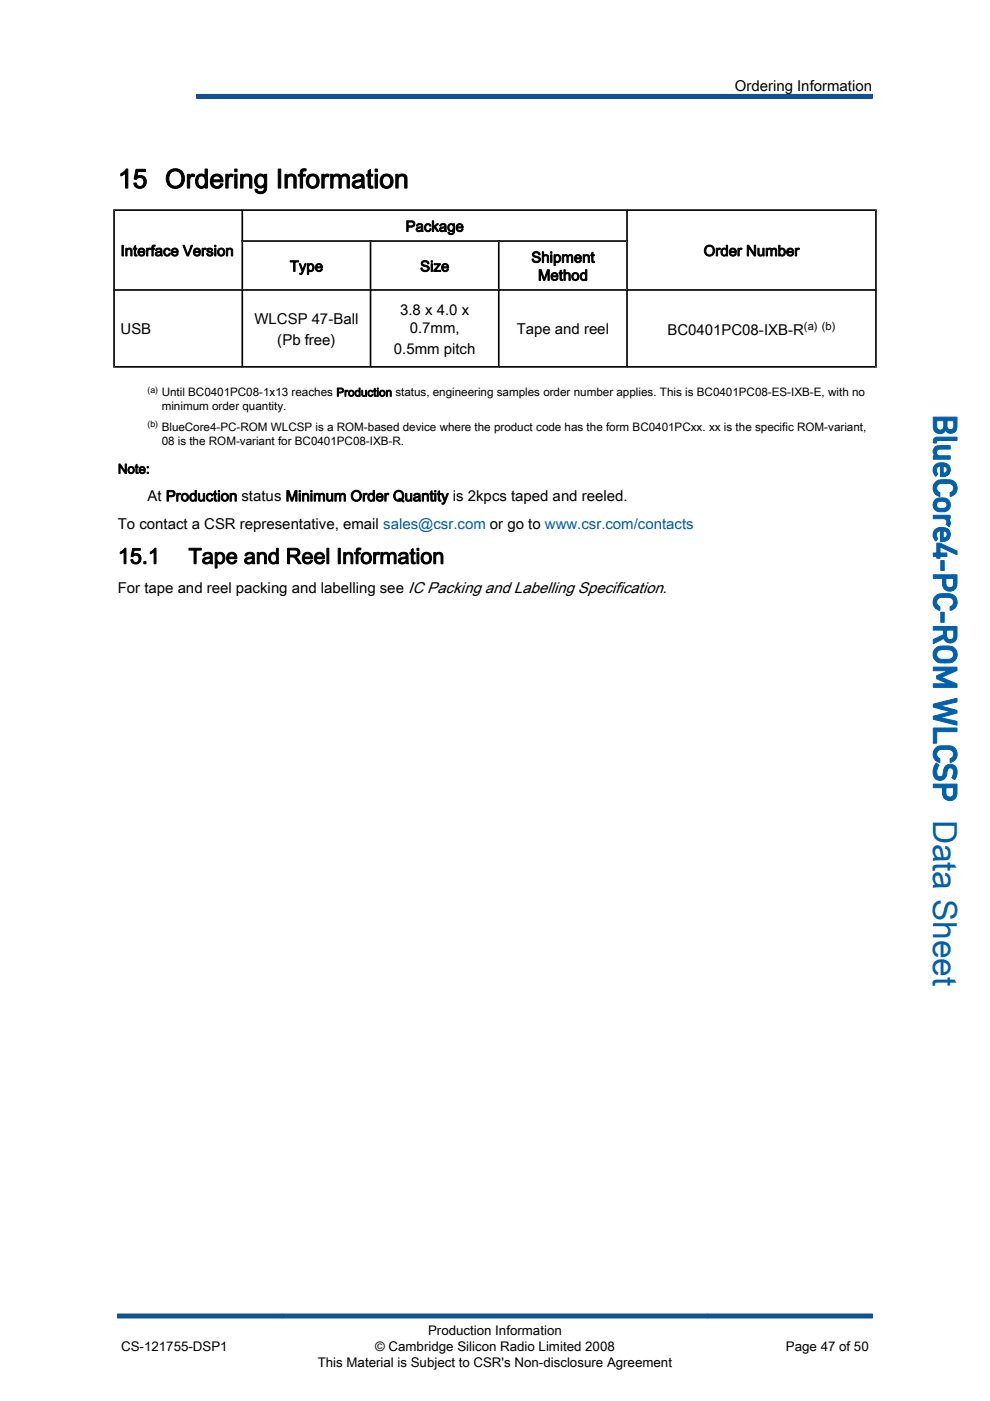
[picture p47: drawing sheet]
<svg xmlns="http://www.w3.org/2000/svg" width="210mm" height="297mm" viewBox="0 0 210 297" stroke-linecap="round" stroke-linejoin="round" font-family="sans-serif">
<defs><g id="words">
<text font-size="7.1" fill="#0060a9" x="198" y="87.9" transform="rotate(90 198 87.9)">_äìÉ`çêÉQJm`Jolj=ti`pm Data Sheet</text>
<text font-size="5.6" x="25" y="39.9">15 Ordering Information</text>
<g font-size="4.6">
<text x="25" y="119.5">15.1</text>
<text x="40" y="119.5">Tape and Reel Information</text>
</g>
<g font-size="3.2">
<text x="155.9" y="19.3">Ordering Information</text>
<text x="86" y="49.1">Package</text>
<text x="25.6" y="54.3">Interface Version</text>
<text x="61.5" y="57.6">Type</text>
<text x="89.1" y="57.6">Size</text>
<text x="112.7" y="55.6">Shipment</text>
<text x="114.1" y="59.5">Method</text>
<text x="149.2" y="54.3">Order Number</text>
<text x="25.6" y="70.9">USB</text>
<text x="54" y="68.6">WLCSP 47-Ball</text>
<text x="84.9" y="66.7">3.8 x 4.0 x</text>
<text x="86.9" y="70.5">0.7mm,</text>
<text x="109.6" y="70.9">Tape and reel</text>
<text x="141.6" y="71.1">BC0401PC08-IXB-R</text>
<text x="58.8" y="73.2">(Pb free)</text>
<text x="83.5" y="75.1">0.5mm pitch</text>
<text x="31.3" y="106.3">At Production status Minimum Order Quantity is 2kpcs taped and reeled.</text>
<text x="25" y="112.2">To contact a CSR representative, email sales@csr.com or go to www.csr.com/contacts</text>
<text x="25" y="125.7">For tape and reel packing and labelling see IC Packing and Labelling Specification.</text>
</g>
<g font-size="2.8">
<text x="25" y="100.4">Note:</text>
<text x="25.7" y="286.4">CS-121755-DSP1</text>
<text x="79.6" y="286.4">© Cambridge Silicon Radio Limited 2008</text>
<text x="90.8" y="283.1">Production Information</text>
<text x="166.7" y="286.4">Page 47 of 50</text>
<text x="67.4" y="289.8">This Material is Subject to CSR's Non-disclosure Agreement</text>
</g>
<g font-size="2.5">
<text x="34.3" y="87">minimum order quantity.</text>
<text x="34.3" y="84">Until BC0401PC08-1x13 reaches Production status, engineering samples order number applies. This is BC0401PC08-ES-IXB-E, with no</text>
<text x="34.3" y="91.3">BlueCore4-PC-ROM WLCSP is a ROM-based device where the product code has the form BC0401PCxx. xx is the specific ROM-variant,</text>
<text x="34.3" y="94.3">08 is the ROM-variant for BC0401PC08-IXB-R.</text>
</g>
<text font-size="2.4" x="170.5" y="70">(a) (b)</text>
<g font-size="1.8">
<text x="31.3" y="83.2">(a)</text>
<text x="31.3" y="90.5">(b)</text>
</g>
</g></defs>
<path d="M24 44.5h162M24.2 44.4v33.6M51.2 51.1h82M51.4 44.4v33.6M78.6 50.9v27.1M105.8 50.9v27.1M133 44.4v33.6M185.8 44.4v33.6M24 61.5h162M24 77.8h162" fill="none" stroke="#000" stroke-width=".35"/>
<path d="M41.7 20.4h143.3M25 279h160" fill="none" stroke="#105294" stroke-width="1.1"/>
<use href="#words"/>
</svg>
